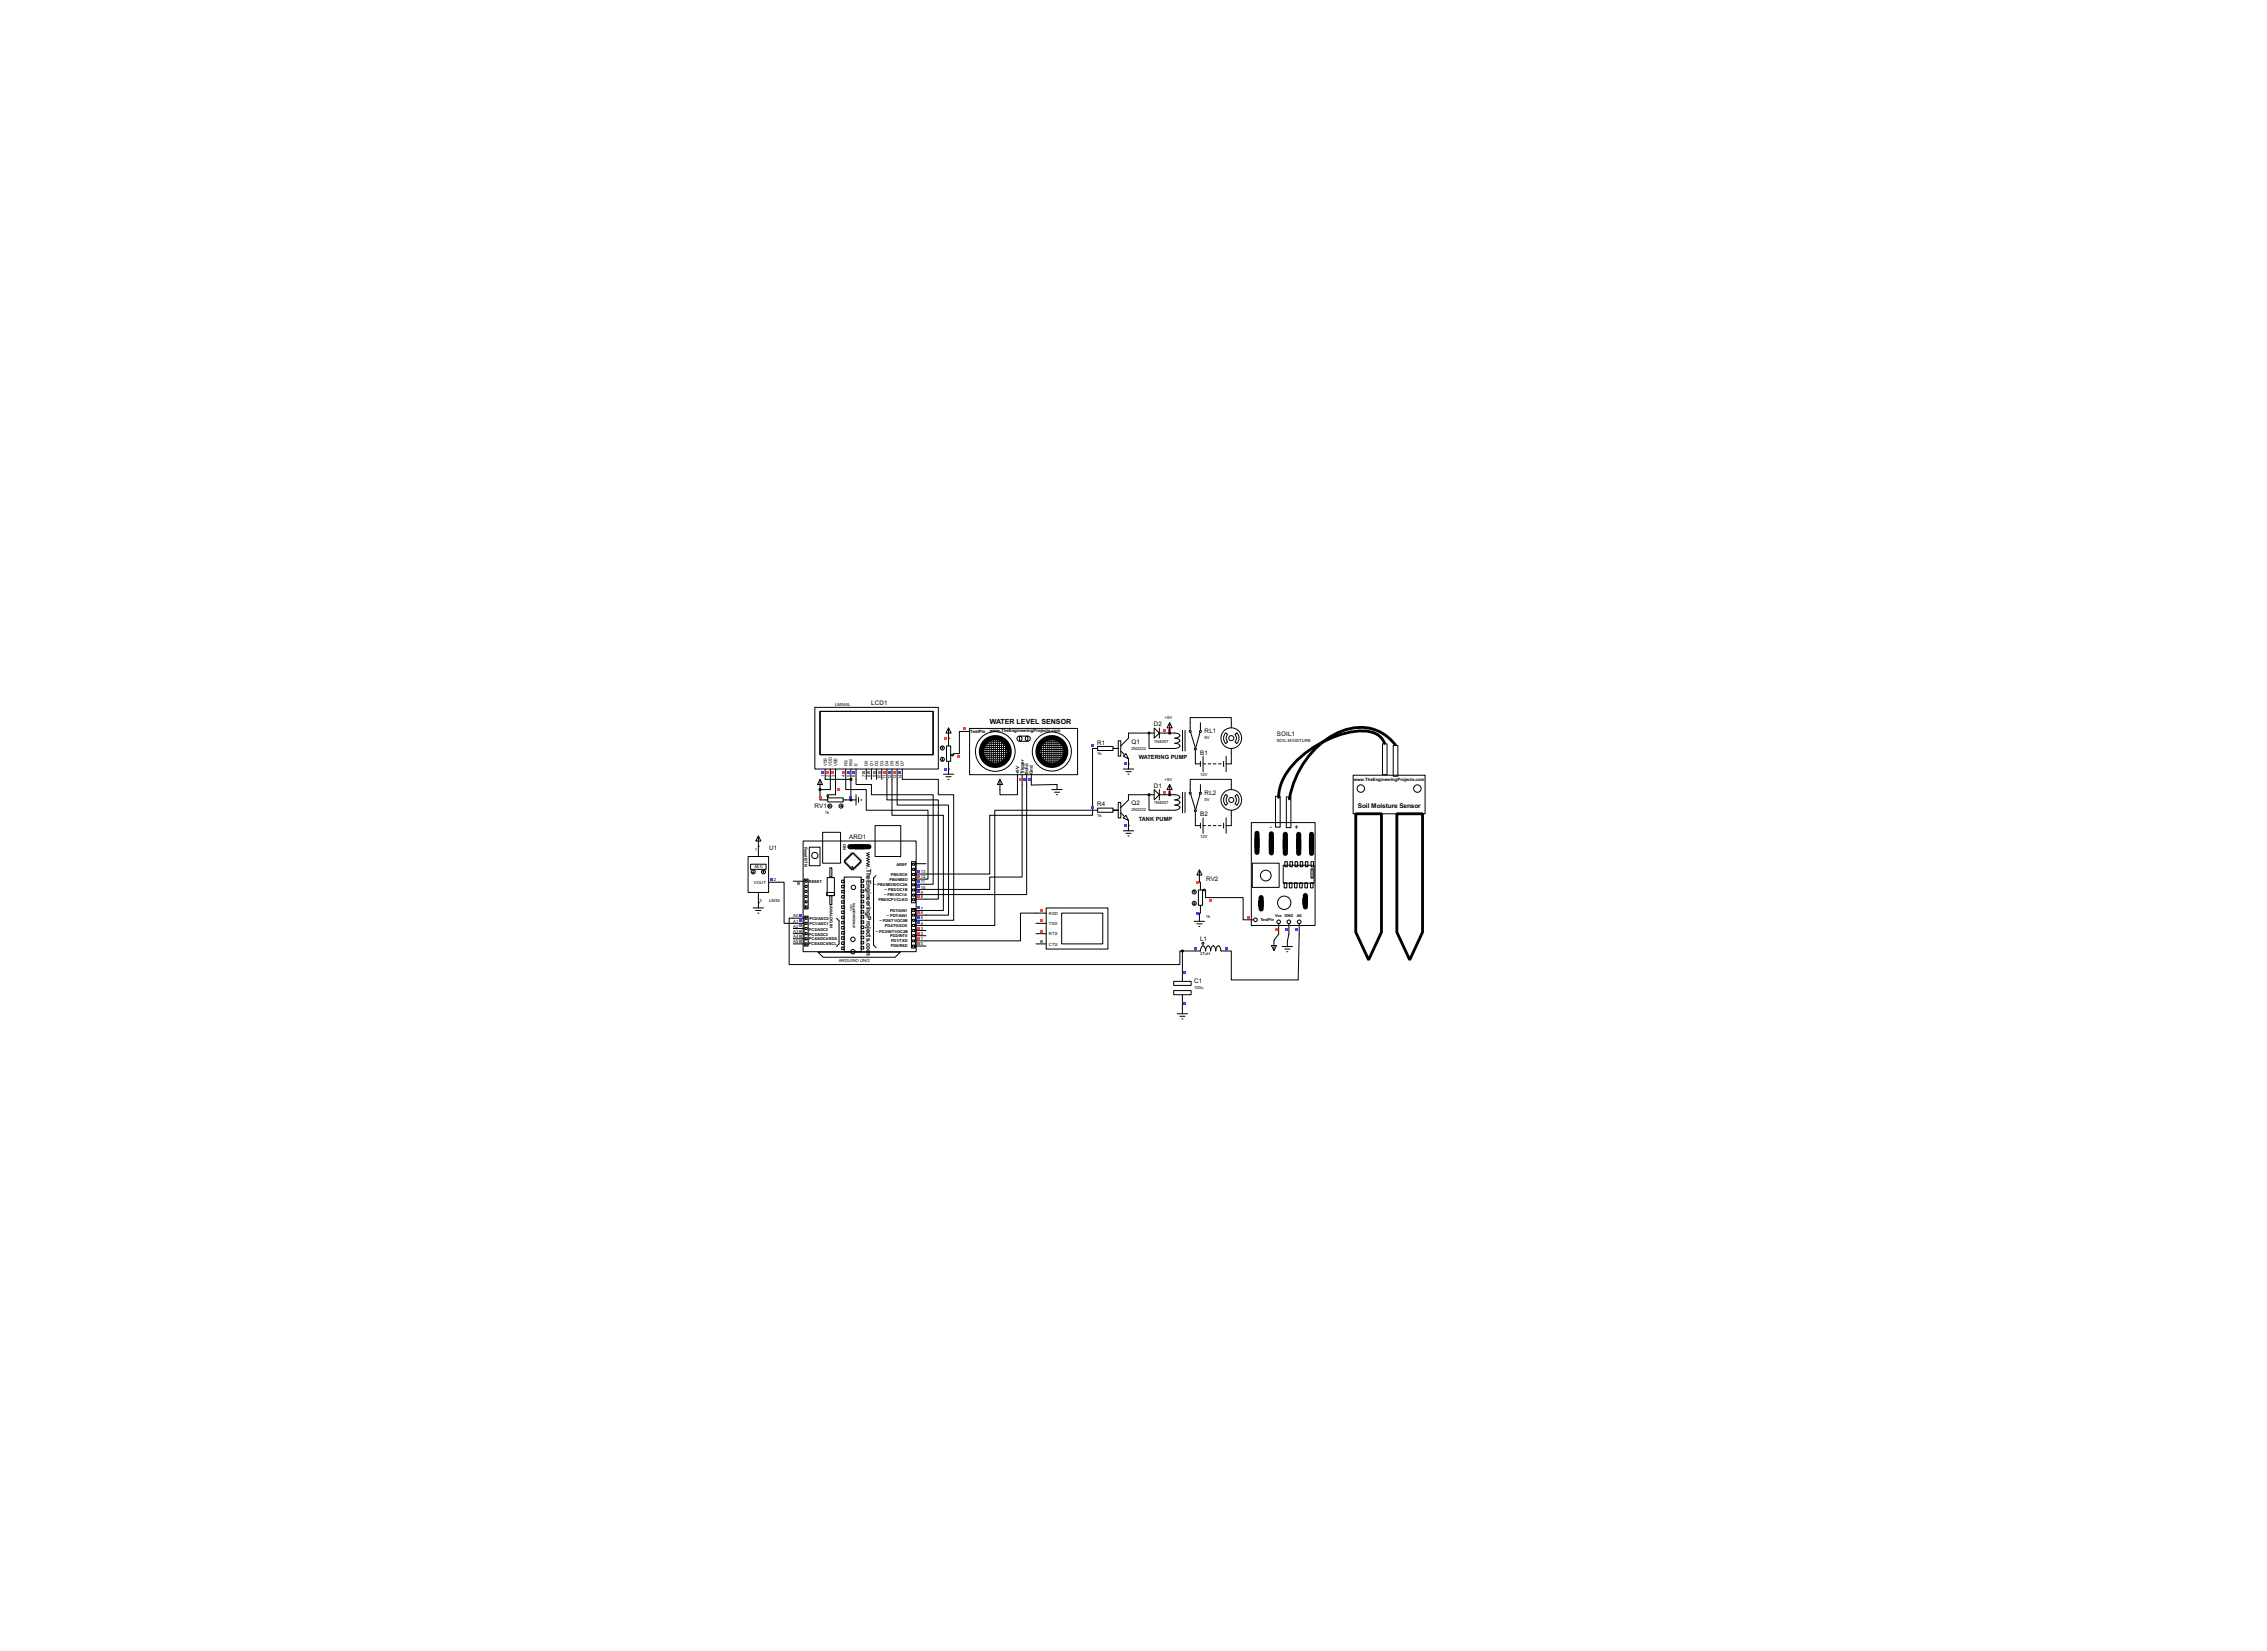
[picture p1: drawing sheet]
<svg xmlns="http://www.w3.org/2000/svg" width="1120mm" height="815mm" viewBox="0 0 1120 815" stroke-linecap="round" stroke-linejoin="round" font-family="sans-serif">
<defs><g id="words">
<g font-size="4.4">
<text x="627" y="409">-</text>
<text x="640" y="409">+</text>
</g>
<text font-size="3.9" x="489" y="358">WATER LEVEL SENSOR</text>
<g font-size="3.6">
<text x="671" y="399">Soil Moisture Sensor</text>
<text x="428" y="421" transform="rotate(90 428 421)">w</text>
<text x="428" y="428" transform="rotate(90 428 428)">.TheEngineeringProjects.com</text>
</g>
<g font-size="3.5">
<text x="430" y="348">LCD1</text>
<text x="570" y="359">D2</text>
<text x="595" y="362">RL1</text>
<text x="631" y="364">SOIL1</text>
<text x="542" y="368">R1</text>
<text x="559" y="367">Q1</text>
<text x="593" y="373">B1</text>
<text x="570" y="389">D1</text>
<text x="595" y="393">RL2</text>
<text x="402" y="399">RV1</text>
<text x="542" y="398">R4</text>
<text x="559" y="398">Q2</text>
<text x="593" y="403">B2</text>
<text x="380" y="420">U1</text>
<text x="420" y="415">ARD1</text>
<text x="596" y="435">RV2</text>
<text x="593" y="465">L1</text>
<text x="590" y="486">C1</text>
</g>
<g font-size="3.2">
<text x="563" y="375">WATERING PUMP</text>
<text x="563" y="405">TANK PUMP</text>
</g>
<g font-size="2.5">
<text x="479" y="362">TestPin</text>
<text x="489" y="361">www.TheEngineeringProjects.com</text>
<text x="504" y="382" transform="rotate(-90 504 382)">+5V</text>
<text x="506" y="382" transform="rotate(-90 506 382)">Trigger</text>
<text x="508" y="382" transform="rotate(-90 508 382)">Echo</text>
<text x="510" y="382" transform="rotate(-90 510 382)">Gnd</text>
<text x="669" y="386">www.TheEngineeringProjects.com</text>
</g>
<g font-size="2.4">
<text x="413" y="349">LM044L</text>
<text x="575" y="355">+5V</text>
<text x="595" y="365">5V</text>
<text x="559" y="370">2N2222</text>
<text x="570" y="367">1N4007</text>
<text x="631" y="367">SOIL MOISTURE</text>
<text x="542" y="373">1k</text>
<text x="407" y="383" transform="rotate(-90 407 383)">1</text>
<text x="409" y="378" transform="rotate(-90 409 378)">VSS</text>
<text x="410" y="383" transform="rotate(-90 410 383)">2</text>
<text x="411" y="378" transform="rotate(-90 411 378)">VDD</text>
<text x="412" y="383" transform="rotate(-90 412 383)">3</text>
<text x="414" y="378" transform="rotate(-90 414 378)">VEE</text>
<text x="417" y="383" transform="rotate(-90 417 383)">4</text>
<text x="419" y="378" transform="rotate(-90 419 378)">RS</text>
<text x="420" y="383" transform="rotate(-90 420 383)">5</text>
<text x="421" y="378" transform="rotate(-90 421 378)">RW</text>
<text x="423" y="383" transform="rotate(-90 423 383)">6</text>
<text x="424" y="378" transform="rotate(-90 424 378)">E</text>
<text x="428" y="383" transform="rotate(-90 428 383)">7</text>
<text x="429" y="378" transform="rotate(-90 429 378)">D0</text>
<text x="430" y="383" transform="rotate(-90 430 383)">8</text>
<text x="431" y="378" transform="rotate(-90 431 378)">D1</text>
<text x="433" y="383" transform="rotate(-90 433 383)">9</text>
<text x="434" y="378" transform="rotate(-90 434 378)">D2</text>
<text x="436" y="378" transform="rotate(-90 436 378)">D3</text>
<text x="439" y="378" transform="rotate(-90 439 378)">D4</text>
<text x="442" y="378" transform="rotate(-90 442 378)">D5</text>
<text x="444" y="378" transform="rotate(-90 444 378)">D6</text>
<text x="447" y="378" transform="rotate(-90 447 378)">D7</text>
<text x="593" y="383">12V</text>
<text x="435" y="385" transform="rotate(-90 435 385)">10</text>
<text x="438" y="384" transform="rotate(-90 438 384)">11</text>
<text x="440" y="385" transform="rotate(-90 440 385)">12</text>
<text x="443" y="385" transform="rotate(-90 443 385)">13</text>
<text x="445" y="385" transform="rotate(-90 445 385)">14</text>
<text x="575" y="386">+5V</text>
<text x="595" y="396">5V</text>
<text x="559" y="401">2N2222</text>
<text x="570" y="397">1N4007</text>
<text x="408" y="402">1k</text>
<text x="542" y="403">1k</text>
<text x="593" y="414">12V</text>
<text x="373" y="420">1</text>
<text x="373" y="429">48.0</text>
<text x="455" y="431">13</text>
<text x="372" y="436">VOUT</text>
<text x="382" y="435">2</text>
<text x="455" y="436">11</text>
<text x="455" y="434">12</text>
<text x="455" y="444">8</text>
<text x="455" y="441">9</text>
<text x="455" y="439">10</text>
<text x="375" y="445">3</text>
<text x="380" y="445">LM35</text>
<text x="455" y="449">7</text>
<text x="392" y="456">A1</text>
<text x="392" y="453">A0</text>
<text x="455" y="454">5</text>
<text x="455" y="452">6</text>
<text x="518" y="452">RXD</text>
<text x="596" y="453">1k</text>
<text x="392" y="461">A3</text>
<text x="392" y="458">A2</text>
<text x="455" y="462">2</text>
<text x="455" y="459">3</text>
<text x="455" y="457">4</text>
<text x="518" y="462">RTS</text>
<text x="518" y="457">TXD</text>
<text x="392" y="466">A5</text>
<text x="392" y="463">A4</text>
<text x="455" y="467">0</text>
<text x="455" y="464">1</text>
<text x="518" y="467">CTS</text>
<text x="593" y="472">27uH</text>
<text x="414" y="475">ARDUINO UNO</text>
<text x="590" y="488">100u</text>
</g>
<g font-size="2.2">
<text x="398" y="418" transform="rotate(90 398 418)">Reset BTN</text>
<text x="417" y="417" transform="rotate(90 417 417)">ON</text>
<text x="443" y="428">AREF</text>
<text x="400" y="436">RESET</text>
<text x="432" y="438">~ PB3/MOSI/OC2A</text>
<text x="439" y="435">PB4/MISO</text>
<text x="440" y="433">PB5/SCK</text>
<text x="437" y="443">~ PB1/OC1A</text>
<text x="437" y="440">~ PB2/OC1B</text>
<text x="410" y="448" transform="rotate(90 410 448)">ANALOG IN</text>
<text x="434" y="445">PB0/ICP1/CLKO</text>
<text x="400" y="454">PC0/ADC0</text>
<text x="435" y="455">~ PD5/T1/OC0B</text>
<text x="438" y="453">~ PD7/AIN1</text>
<text x="440" y="450">PD7/AIN1</text>
<text x="623" y="455">TestPin</text>
<text x="630" y="453">Vcc GND</text>
<text x="641" y="453">A0</text>
<text x="400" y="460">PC2/ADC2</text>
<text x="400" y="457">PC1/ADC1</text>
<text x="433" y="461">~ PD3/INT1/OC2B</text>
<text x="437" y="458">PD4/T0/XCK</text>
<text x="400" y="467">PC5/ADC5/SCL</text>
<text x="400" y="464">PC4/ADC4/SDA</text>
<text x="400" y="462">PC3/ADC3</text>
<text x="440" y="463">PD2/INT0</text>
<text x="440" y="468">PD0/RXD</text>
<text x="440" y="465">PD1/TXD</text>
</g>
<g font-size="1.7">
<text x="421" y="450" transform="rotate(-90 421 450)">1121</text>
<text x="423" y="458" transform="rotate(-90 423 458)">ATMEGA328P-PU</text>
</g>
</g></defs>
<g fill="none" stroke="#000" stroke-width=".49">
<path d="M588 357v-3h20v3M474 361v11M540 370v33h-51v29h-37M550 370h3M558 362h10v8h10M575 362h3M591 375v2M608 372v5M408 385h12v10M410 385v5h-5v5M413 385v5M418 385v5h10v10h31v34h-7"/>
<path d="M423 385v2h8v5h30v45h-9M438 385v10h26v49h-12M441 385v18h25v47h-14M443 385v13h26v54h-17M446 385h18v7h7v62h-19M503 388v4h-9v-2M505 388v45h-16v6h-37M507 388v54h-55M522 387l-12 1M558 392h10v8h10M575 392h3M588 387v-2h20v2"/>
<path d="M397 415h56v55h-56zM400 418h5v10h-5zM406 411h9v15h-9zM422 417h5v2h-5zM432 408h13v15h-13zM540 400h-48v57h-40M550 400h3M591 405v3M608 403v5M385 436h2v20h10M392 435h5M397 434h2v15h-2z"/>
<path d="M398 437h1v1h-1zM398 440h1v1h-1zM398 435h1v1h-1zM409 433h3v9h-3zM410 429h1v4h-1zM416 435h1v1h-1zM416 437h1v1h-1zM416 440h1v1h-1zM417 433h9v37h-9zM417 425h1M418 424v1M418 426h-1"/>
<path d="M418 424h1M418 426v1M419 423v1M419 427h-1M419 423h1M419 427v1M420 422v1M420 428h-1M420 422h1M420 428v1M421 421v1M421 429h-1"/>
<path d="M421 429v1M421 421l5 4-5 5-4-4zM421 429l1 1M422 429h.1M422 421l-1 1M422 428l1 1M422 422h.1M423 428h.1M423 422l-1 1M423 427l1 1M423 423h.1M424 427h.1"/>
<path d="M424 423l-1 1M424 426l1 1M424 424h.1M425 426h1M425 424l-1 1M426 434h1v2h-1zM426 437h1v1h-1zM426 439h1v2h-1zM426 425h-1M433 432l-1 2v33l1 1M450 426h2v20h-2zM451 426h1v1h-1z"/>
<path d="M451 431h1v1h-1zM451 434h1v1h-1zM451 436h1v1h-1zM451 439h1v1h-1zM451 429h1v1h-1zM452 427h6M593 435v1M392 459h5M397 453h-7v23h193v-6h1M397 452h2v15h-2zM398 442h1v1h-1zM398 447h1v1h-1z"/>
<path d="M398 445h1v1h-1zM398 453h1v1h-1zM398 455h1v1h-1zM398 458h1v1h-1zM408 441h4v1h-4zM410 442h1v5h-1zM413 453l2 2v11l-2 1M416 442h1v2h-1zM416 445h1v1h-1zM416 447h1v2h-1zM416 450h1v1h-1zM416 452h1v2h-1z"/>
<path d="M416 455h1v1h-1zM416 458h1v1h-1zM426 442h1v1h-1zM426 445h1v1h-1zM426 447h1v1h-1zM426 450h1v1h-1zM426 452h1v1h-1zM426 455h1v1h-1zM426 457h1v2h-1zM426 460h1v1h-1zM450 449h2v19h-2zM451 442h1v1h-1z"/>
<path d="M451 444h1v1h-1zM451 449h1v1h-1zM451 451h1v1h-1zM451 454h1v1h-1zM451 456h1v2h-1zM451 459h1v1h-1zM452 460h6M512 451h-8v14h-52M593 451v1M598 443h16v11M392 466h5M392 464h5"/>
<path d="M392 461h5M398 461h1v1h-1zM398 463h1v1h-1zM398 466h1v1h-1zM404 470h41l-3 3h-35zM416 460h1v1h-1zM416 463h1v1h-1zM416 465h1v1h-1zM416 468h1v1h-1zM426 462h1v2h-1zM426 465h1v1h-1zM426 467h1v2h-1z"/>
<path d="M451 462h1v1h-1zM451 464h1v1h-1zM451 467h1v1h-1zM452 467h6M452 462h6M584 470v10M584 470h7M632 461l-3 3M637 461l-1 4M642 461l-1 23h-33v-14h-2M584 496v2"/>
<circle cx="403" cy="422" r="1.6"/>
<circle cx="421" cy="428" r=".3"/>
<circle cx="422" cy="438" r="1.1"/>
<circle cx="421" cy="470" r="1.1"/>
<circle cx="421" cy="464" r="1.1"/>
</g>
<g fill="#000">
<circle cx="469" cy="365" r=".2"/>
<circle cx="469" cy="380" r=".2"/>
<circle cx="558" cy="377" r=".2"/>
<circle cx="568" cy="362" r=".2"/>
<circle cx="578" cy="362" r=".2"/>
<circle cx="405" cy="390" r=".2"/>
<circle cx="420" cy="385" r=".2"/>
<circle cx="420" cy="395" r=".2"/>
<circle cx="568" cy="392" r=".2"/>
<circle cx="578" cy="392" r=".2"/>
<circle cx="375" cy="418" r=".2"/>
<circle cx="558" cy="408" r=".2"/>
<circle cx="375" cy="446" r=".2"/>
</g>
<path d="M420 418h9" fill="none" stroke="#000" stroke-width="2.6"/>
<path d="M454 465h1v1h-1z" fill="#808080"/>
<g fill="#ff4040">
<path d="M454 463h1v1h-1z"/>
<path d="M454 460h1v1h-1z"/>
<path d="M454 458h1v1h-1z"/>
</g>
<g fill="#4040ff">
<path d="M454 455h1v1h-1z"/>
<path d="M454 453h1v1h-1z"/>
</g>
<path d="M454 450h1v1h-1z" fill="#ff4040"/>
<path d="M454 448h1v1h-1z" fill="#4040ff"/>
<path d="M454 442h1v1h-1z" fill="#ff4040"/>
<g fill="#4040ff">
<path d="M454 440h1v1h-1z"/>
<path d="M454 437h1v1h-1z"/>
<path d="M454 435h1v1h-1z"/>
</g>
<path d="M454 432h1v1h-1z" fill="#ff4040"/>
<path d="M454 430h1v1h-1z" fill="#4040ff"/>
<g fill="#808080">
<path d="M395 464h1v1h-1z"/>
<path d="M395 462h1v1h-1z"/>
<path d="M395 459h1v1h-1z"/>
<path d="M395 457h1v1h-1z"/>
</g>
<g fill="#4040ff">
<path d="M395 454h1v1h-1z"/>
<path d="M395 452h1v1h-1z"/>
</g>
<path d="M394 436h1v1h-1z" fill="#808080"/>
<g fill="none" stroke="#000" stroke-width=".49">
<path d="M578 392h2a1.5 1.5 0 0 1 2 1 1.5 1.5 0 0 1 1 1l-3 1a1.5 1.5 0 0 1 2 0 1.5 1.5 0 0 1 1 2l-3 1a1.5 1.5 0 0 1 2 0 1.5 1.5 0 0 1 1 1l-2 1h-3M584 391v10M586 391v10M588 387v4M593 387v4M591 401v4"/>
<circle cx="588" cy="392" r=".5"/>
<circle cx="593" cy="392" r=".5"/>
<circle cx="591" cy="400" r=".5"/>
</g>
<path d="M588 392l3 8M593 392l-2 8" fill="none" stroke="#000" stroke-width=".5"/>
<path d="M577 391h2v1h-2z" fill="#ff4040"/>
<path d="M568 392h2M570 390l3 2-3 3zM573 390v5M573 392h2" fill="none" stroke="#000" stroke-width=".49"/>
<path d="M575 391h1v1h-1z" fill="#ff4040"/>
<path d="M542 399h8v2h-8zM578 387l1 3h-2zM578 387v5M540 400h2M550 400h3" fill="none" stroke="#000" stroke-width=".49"/>
<circle cx="578" cy="392" r=".5" fill="#000" stroke="#000" stroke-width=".49"/>
<path d="M539 398h1v1h-1z" fill="#4040ff"/>
<path d="M553 396h1v8h-1zM558 392v3l-4 4M550 400h3M554 401l2 2M555 404l1-1 2 2zM555 410h5M556 412h3M557 413h1M558 405v5" fill="none" stroke="#000" stroke-width=".49"/>
<path d="M556 407h1v1h-1z" fill="#4040ff"/>
<circle cx="568" cy="392" r=".5" fill="#000" stroke="#000" stroke-width=".49"/>
<g fill="none" stroke="#000" stroke-width=".49">
<path d="M588 357v4M593 357v4M578 362h2a1.5 1.5 0 0 1 2 0 1.5 1.5 0 0 1 1 2l-3 1a1.5 1.5 0 0 1 2 0 1.5 1.5 0 0 1 1 1l-3 1a1.5 1.5 0 0 1 2 0 1.5 1.5 0 0 1 1 2l-2 1h-3M584 361v10M586 361v10M591 370v5M606 392l1 1-1 2 1 2-1 1a4 4 0 0 1 0-6zM608 387v3M610 393l1-1a4 4 0 0 1 0 6l-1-1 1-2zM591 408h2M593 406v3M594 404v8"/>
<path d="M594 408h2M597 408h1M599 408h2M602 408h1M605 406v3M606 404v8M606 408h2M608 400v3"/>
<circle cx="588" cy="361" r=".5"/>
<circle cx="591" cy="370" r=".5"/>
<circle cx="593" cy="361" r=".5"/>
<circle cx="608" cy="395" r="5"/>
<circle cx="608" cy="395" r="1.3"/>
</g>
<path d="M588 362l3 7M593 362l-2 7" fill="none" stroke="#000" stroke-width=".5"/>
<path d="M577 360h2v1h-2z" fill="#ff4040"/>
<path d="M570 359l3 3-3 3zM573 359v6M568 362h2M573 362h2" fill="none" stroke="#000" stroke-width=".49"/>
<path d="M575 360h1v1h-1z" fill="#ff4040"/>
<path d="M578 357l1 2h-2zM578 357v5M540 370h2M542 369h8v2h-8zM550 370h3" fill="none" stroke="#000" stroke-width=".49"/>
<circle cx="578" cy="362" r=".5" fill="#000" stroke="#000" stroke-width=".49"/>
<path d="M539 368h1v1h-1z" fill="#4040ff"/>
<path d="M550 370h3M553 366h1v7h-1zM554 371l2 2M555 373l1-1 2 3zM555 380h5M558 362v3l-4 3M558 375v5M556 381h3M557 382h1" fill="none" stroke="#000" stroke-width=".49"/>
<path d="M556 377h1v1h-1z" fill="#4040ff"/>
<circle cx="568" cy="362" r=".5" fill="#000" stroke="#000" stroke-width=".49"/>
<g fill="none" stroke="#000" stroke-width=".49">
<path d="M479 360h53v23h-53zM608 357v2M474 361h5M485 372h13M485 370h13M485 369h13M485 373h12M485 371h13M486 368h11M486 367h11M486 374h11M486 375h11"/>
<path d="M486 376h10M487 368v6M487 366h9M488 366v10M489 366v10M490 365v12M491 365v12M492 365v13M493 365v13M494 365v12M495 366v11M496 367v10"/>
<path d="M497 368v7M504 364h4v2h-4zM513 369h12M514 371h12M514 370h12M514 372h12M514 368h11M514 367h10M514 373h12M514 374h12M515 368v6M515 375h10"/>
<path d="M515 366h9M516 376h7M516 366v10M517 366v10M518 365v12M519 365v12M520 365v12M521 365v12M522 365v12M523 366v10M524 367v9M525 368v7"/>
<path d="M591 377h2M593 376v3M594 373v8M594 377h2M597 377h1M599 377h2M602 377h1M605 376v3M606 362l1 1-1 1 1 2-1 1a4 4 0 0 1 0-5zM606 373v8M606 377h2M608 370v2"/>
<path d="M610 363l1-1a4 4 0 0 1 0 5l-1-1 1-1zM503 383v5M505 383v5M507 383v5M510 383v5"/>
<circle cx="492" cy="371" r="10"/>
<circle cx="504" cy="365" r="1.3"/>
<circle cx="508" cy="365" r="1.3"/>
<circle cx="520" cy="371" r="10"/>
<circle cx="608" cy="365" r="5"/>
<circle cx="608" cy="365" r="1.3"/>
</g>
<g fill="none" stroke="#000" stroke-width="2.6">
<circle cx="492" cy="371" r="7"/>
<circle cx="520" cy="371" r="7"/>
</g>
<path d="M503 384h2v2h-2z" fill="#ff4040"/>
<path d="M508 384h1v2h-1z" fill="#4040ff"/>
<path d="M476 359h1v2h-1z" fill="#ff4040"/>
<path d="M506 384h1v2h-1z" fill="#4040ff"/>
<g fill="none" stroke="#000" stroke-width=".49">
<path d="M469 359l1 3h-3zM469 359v9M465 375h1M466 369h-1M466 369h.1M466 369v1M466 374v1M466 375h.1M468 368h2v8h-2zM469 376v6M470 373h1M471 372l-1 1"/>
<path d="M474 372h-3v1h-1M466 382h5M467 384h3M468 385h1M494 385l1 2h-2zM494 385v5M520 390h5M521 391h3M522 392h1M522 387v3"/>
<circle cx="466" cy="369" r="1"/>
<circle cx="466" cy="375" r="1"/>
</g>
<path d="M467 379h1v1h-1z" fill="#4040ff"/>
<g fill="#ff4040">
<path d="M467 364h1v1h-1z"/>
<path d="M473 373h1v1h-1z"/>
</g>
<g fill="none" stroke="#000" stroke-width=".49">
<path d="M405 395h4M408 393l1 1M409 394h8v2h-8zM410 393l-1 1M410 398h.1M410 398h1M413 390v2h-4v2M415 398h1M416 398h.1M417 395h3"/>
<circle cx="410" cy="398" r="1"/>
<circle cx="416" cy="398" r="1"/>
</g>
<path d="M420 393h1v1h-1z" fill="#4040ff"/>
<g fill="#ff4040">
<path d="M405 393h1v1h-1z"/>
<path d="M413 389h2v2h-2z"/>
</g>
<g fill="none" stroke="#000" stroke-width=".49">
<path d="M403 349h61v31h-61zM405 351h56v22h-56zM408 380v5M410 380v5M413 380v5M418 380v5M420 380v5M423 380v5M428 380v5M431 380v5M433 380v5M436 380v5"/>
<path d="M438 380v5M441 380v5M443 380v5M446 380v5M405 385l1 2h-2zM405 385v5M420 395h3M423 392v6M424 394v2M426 395h.1"/>
</g>
<circle cx="405" cy="390" r=".5" fill="#000" stroke="#000" stroke-width=".49"/>
<path d="M444 381h1v1h-1z" fill="#4040ff"/>
<path d="M442 381h1v1h-1z" fill="#ff4040"/>
<path d="M439 381h1v1h-1z" fill="#4040ff"/>
<path d="M436 381h1v1h-1z" fill="#ff4040"/>
<g fill="#808080">
<path d="M434 381h1v1h-1z"/>
<path d="M431 381h1v1h-1z"/>
<path d="M429 381h1v1h-1z"/>
<path d="M426 381h1v1h-1z"/>
</g>
<g fill="#4040ff">
<path d="M421 381h1v1h-1z"/>
<path d="M419 381h1v1h-1z"/>
</g>
<path d="M416 381h1v1h-1z" fill="#ff4040"/>
<path d="M406 381h1v1h-1z" fill="#4040ff"/>
<g fill="#ff4040">
<path d="M408 381h2v1h-2z"/>
<path d="M411 381h1v1h-1z"/>
</g>
<g fill="#000" stroke="#000" stroke-width=".49">
<circle cx="420" cy="395" r=".5"/>
<circle cx="420" cy="385" r=".5"/>
</g>
<path d="M684 367a11 11 0 0 0-13-6 50 50 0 0 0-37 24l-2 6v3M689 368a23 23 0 0 0-30-5 45 45 0 0 0-22 32M670 402h13v58l-7 14-6-14zM690 402h13v58l-6 14-7-14z" fill="none" stroke="#000" stroke-width="1.4"/>
<g fill="none" stroke="#000" stroke-width=".49">
<path d="M683 367h2v16h-2zM688 368h3v15h-3zM630 393h3v15h-3zM636 394h2v15h-2zM669 383h35v19h-35zM618 406h32v51h-32zM620 414h2v5h-2zM627 414h2v5h-2zM634 415h2v4h-2zM641 415h2v4h-2zM647 415h2v4h-2zM619 426h13v12h-13z"/>
<path d="M634 427h15v9h-15zM635 436h1v2h-1zM635 426h1v2h-1zM637 436h1v2h-1zM637 426h2v2h-2zM640 436h1v2h-1zM640 426h1v2h-1zM642 436h1v2h-1zM642 426h2v2h-2zM645 436h1v2h-1zM645 426h1v2h-1zM648 436h1v2h-1z"/>
<path d="M648 429h1v5h-1zM648 426h1v2h-1zM614 454h5M622 445h2v3h-2zM632 456v5M637 456v5M642 456v5M644 444h2v3h-2z"/>
<circle cx="672" cy="389" r="1.9"/>
<circle cx="700" cy="389" r="1.9"/>
<circle cx="625" cy="432" r="2.7"/>
<circle cx="620" cy="454" r=".9"/>
<circle cx="632" cy="455" r=".9"/>
<circle cx="634" cy="446" r="3"/>
<circle cx="637" cy="455" r=".9"/>
<circle cx="642" cy="455" r=".9"/>
</g>
<path d="M621 412v9M628 412v9M635 412v9M642 412v9M648 412v9M623 443v6M645 442v6" fill="none" stroke="#000" stroke-width="2.6"/>
<g fill="#ff4040">
<path d="M630 458h1v1h-1z"/>
<path d="M616 452h1v2h-1z"/>
</g>
<g fill="#4040ff">
<path d="M640 458h1v1h-1z"/>
<path d="M635 458h1v1h-1z"/>
</g>
<g fill="none" stroke="#000" stroke-width=".49">
<path d="M593 430l1 2h-3zM593 430v5M590 455h5M591 456h3M592 458h1M593 452v3M591 470h2a1.5 1.5 0 0 1 0-2 1.5 1.5 0 0 1 2-1l1 3a1.5 1.5 0 0 1 0-2 1.5 1.5 0 0 1 2-1v3a1.5 1.5 0 0 1 0-2 1.5 1.5 0 0 1 2-1l1 3a1.5 1.5 0 0 1 0-2 1.5 1.5 0 0 1 2-1v3h3M628 467h3l-2 2zM629 464v5"/>
<circle cx="594" cy="466" r=".5"/>
</g>
<g fill="#4040ff">
<path d="M590 468h1v1h-1z"/>
<path d="M605 468h1v1h-1z"/>
</g>
<path d="M580 485h9v2h-9zM580 489h9v2h-9zM584 480v5M584 491v5" fill="none" stroke="#000" stroke-width=".49"/>
<g fill="#4040ff">
<path d="M585 480h1v1h-1z"/>
<path d="M585 495h1v1h-1z"/>
</g>
<g fill="none" stroke="#000" stroke-width=".49">
<path d="M590 440h.1M590 440v1M592 439h2v8h-2zM593 436v3M594 439l1 1M594 439h2v4h2M595 439h-1M590 446v1M593 447v4M634 467h5M635 469h2M636 470h.1"/>
<path d="M636 465v2M584 498v3M582 501h5M583 502h2M584 503h.1"/>
<circle cx="590" cy="446" r="1"/>
<circle cx="590" cy="440" r="1"/>
</g>
<circle cx="584" cy="470" r=".5" fill="#000" stroke="#000" stroke-width=".49"/>
<path d="M591 450h2v2h-2z" fill="#4040ff"/>
<g fill="#ff4040">
<path d="M591 435h2v1h-2z"/>
<path d="M598 444h1v1h-1z"/>
</g>
<g fill="none" stroke="#000" stroke-width=".49">
<path d="M375 413l1 2h-3zM375 413v10M370 423h10v18h-10zM371 427h8v2h-8zM372 431h.1M372 430v1M377 430h.1M377 430v1M380 436h5M372 448h5M373 450h3M374 451h1"/>
<path d="M375 441v7"/>
<circle cx="372" cy="431" r="1"/>
<circle cx="377" cy="431" r="1"/>
</g>
<path d="M381 434h1v1h-1z" fill="#4040ff"/>
<path d="M512 451h5M512 456h5M517 448h30v21h-30zM525 451h20v15h-20zM512 461h5M512 466h5" fill="none" stroke="#000" stroke-width=".49"/>
<g fill="#ff4040">
<path d="M514 449h1v1h-1z"/>
<path d="M514 459h1v1h-1z"/>
<path d="M514 454h1v1h-1z"/>
</g>
<path d="M514 464h1v2h-1z" fill="#808080"/>
<use href="#words"/>
</svg>
